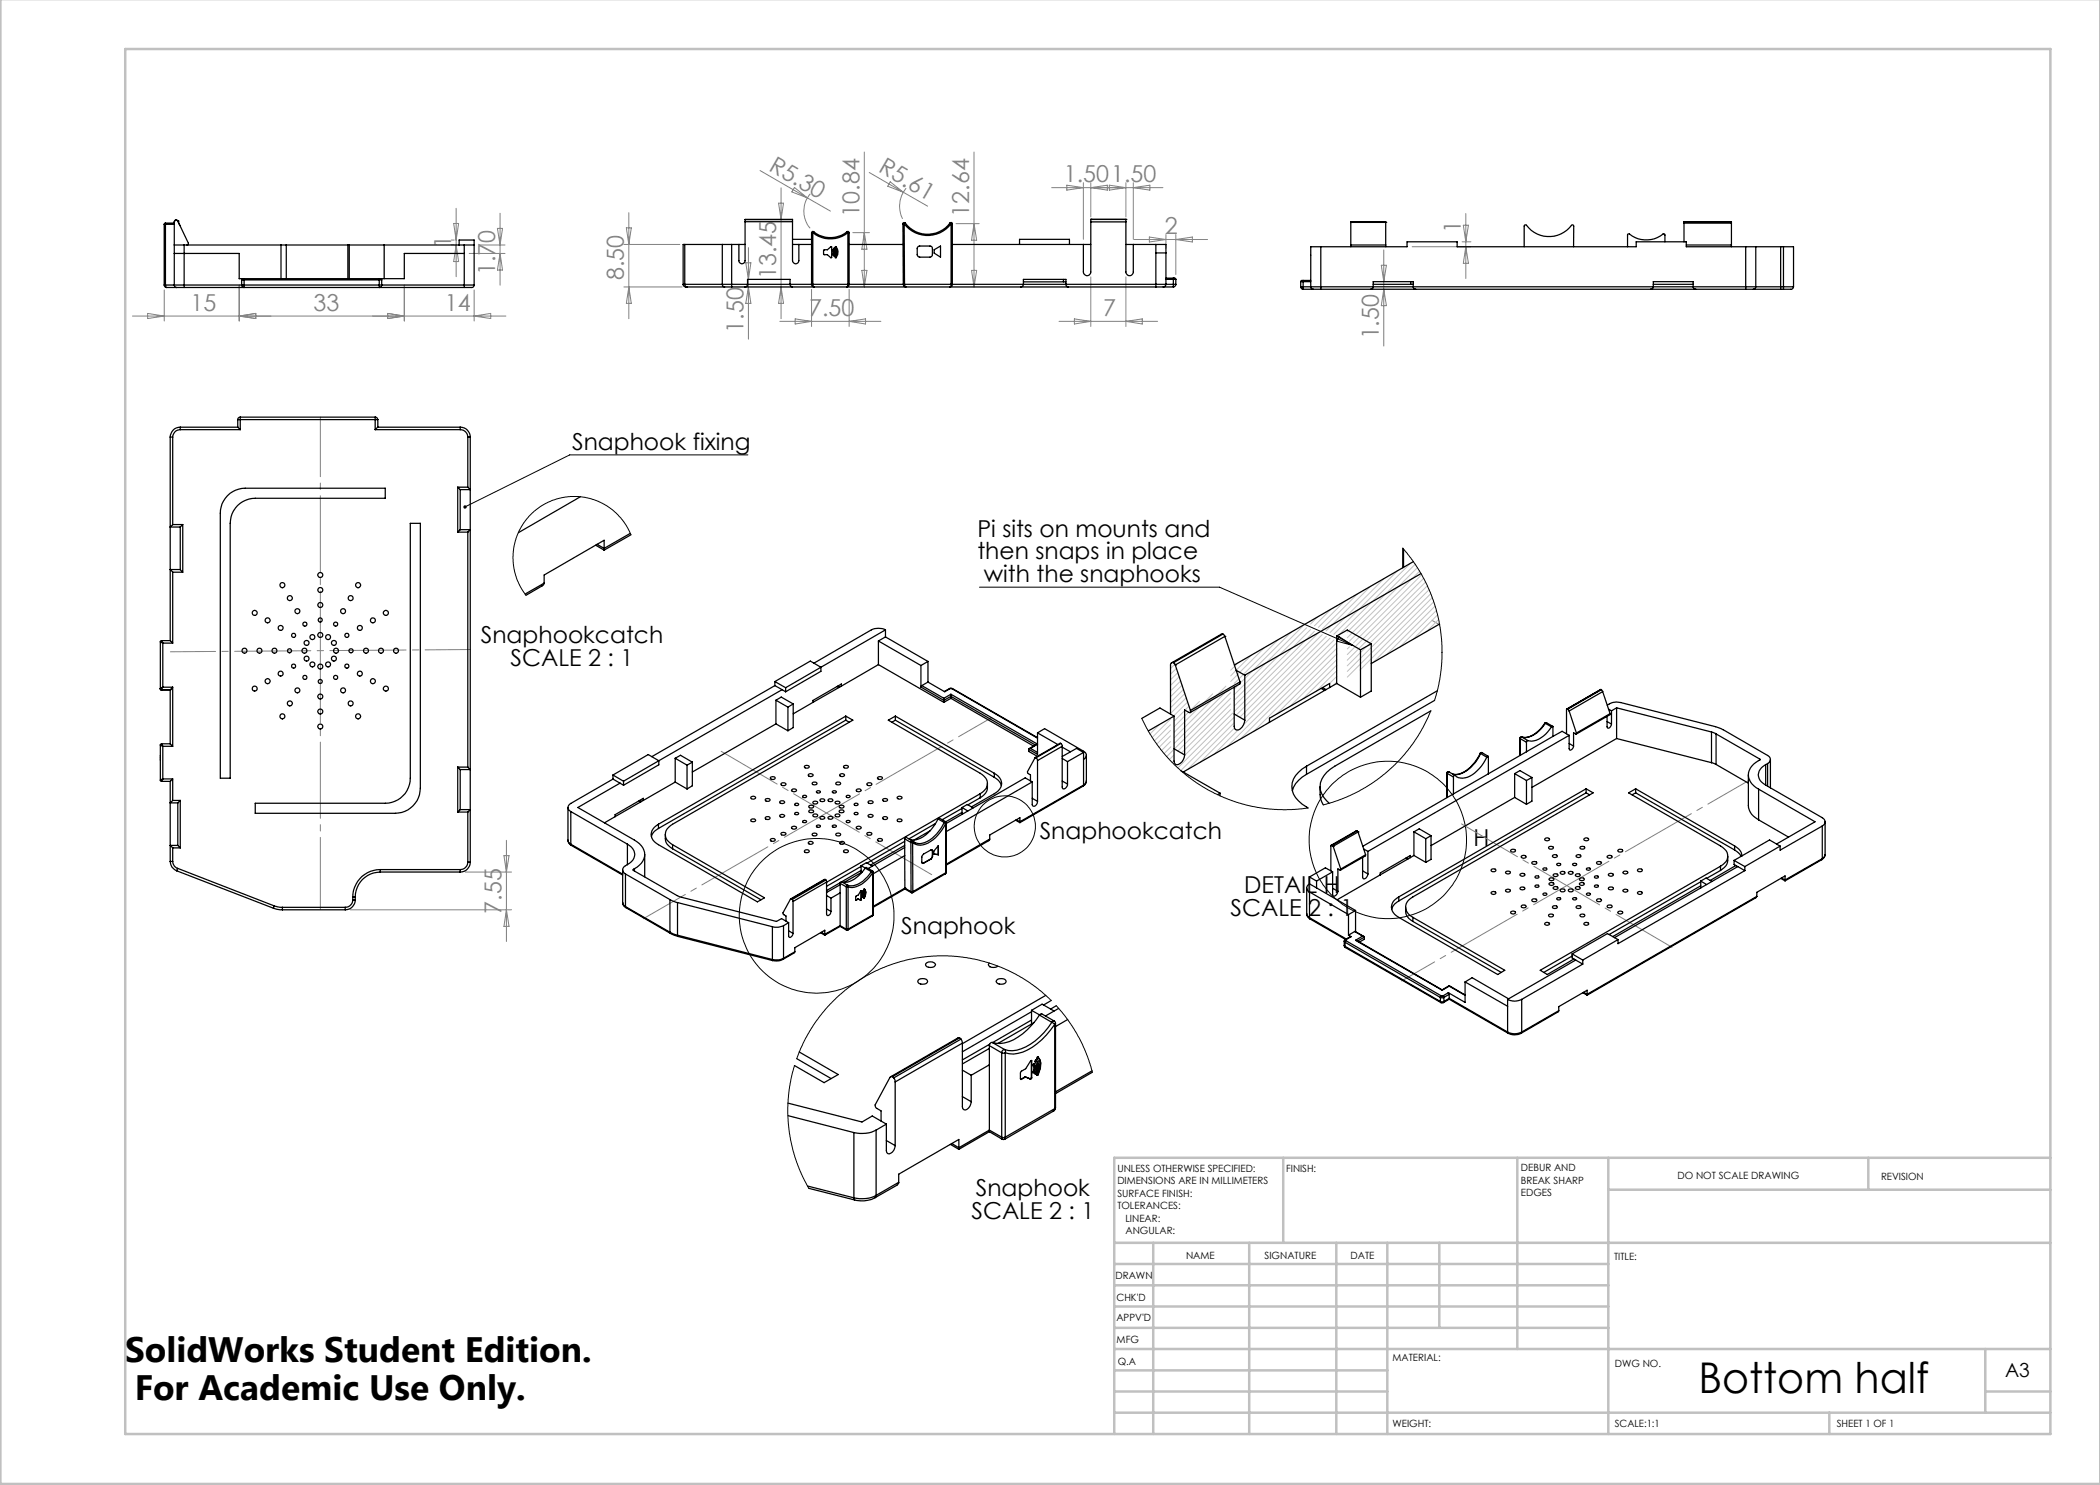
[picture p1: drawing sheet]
<svg xmlns="http://www.w3.org/2000/svg" width="420mm" height="297mm" viewBox="0 0 420 297" stroke-linecap="round" stroke-linejoin="round" font-family="sans-serif">
<defs><g id="words">
<text font-size="8.5" x="339.7" y="278.5">Bottom half</text>
<g font-size="7.1">
<text x="25" y="272.4">SolidWorks Student Edition.</text>
<text x="26.9" y="280.1">For Academic Use Only.</text>
</g>
<g font-size="4.7" fill="#808080">
<text x="153.6" y="34" transform="rotate(30 153.6 34)">R5.30</text>
<text x="175.5" y="34.3" transform="rotate(30 175.5 34.3)">R5.61</text>
<text x="212.8" y="36.5">1.501.50</text>
<text x="171.9" y="43.3" transform="rotate(-90 171.9 43.3)">10.84</text>
<text x="193.8" y="43.3" transform="rotate(-90 193.8 43.3)">12.64</text>
<text x="233" y="46.9">2</text>
<text x="292.2" y="46.6" transform="rotate(-90 292.2 46.6)">1</text>
<text x="90.2" y="49.5" transform="rotate(-90 90.2 49.5)">1</text>
<text x="99" y="55" transform="rotate(-90 99 55)">1.70</text>
<text x="124.8" y="56" transform="rotate(-90 124.8 56)">8.50</text>
<text x="155.2" y="55.9" transform="rotate(-90 155.2 55.9)">13.45</text>
<text x="38.1" y="62.2">15</text>
<text x="62.7" y="62.2">33</text>
<text x="89" y="62.2">14</text>
<text x="161.8" y="63.3">7.50</text>
<text x="220.6" y="63.3">7</text>
<text x="148.7" y="66.5" transform="rotate(-90 148.7 66.5)">1.50</text>
<text x="275.8" y="67.9" transform="rotate(-90 275.8 67.9)">1.50</text>
<text x="100.3" y="182.7" transform="rotate(-90 100.3 182.7)">7.55</text>
</g>
<g font-size="4.7">
<text x="114.4" y="89.9">Snaphook fixing</text>
<text x="195.5" y="107.3">Pi sits on mounts and</text>
<text x="195.5" y="111.8">then snaps in place</text>
<text x="196.8" y="116.4">with the snaphooks</text>
<text x="96.2" y="128.6">Snaphookcatch</text>
<text x="102.1" y="133.2">SCALE 2 : 1</text>
<text x="207.9" y="167.7">Snaphookcatch</text>
<text x="294.7" y="169.3">H</text>
<text x="248.8" y="178.7">DETAIL H</text>
<text x="246.1" y="183.2">SCALE 2 : 1</text>
<text x="180.2" y="186.8">Snaphook</text>
<text x="195.2" y="239.3">Snaphook</text>
<text x="194.3" y="243.8">SCALE 2 : 1</text>
</g>
<text font-size="3.9" x="401" y="275.4">A3</text>
<g font-size="2">
<text x="223.5" y="234.4">UNLESS OTHERWISE SPECIFIED:</text>
<text x="223.5" y="236.9">DIMENSIONS ARE IN MILLIMETERS</text>
<text x="223.5" y="239.4">SURFACE FINISH:</text>
<text x="257.2" y="234.4">FINISH:</text>
<text x="304.2" y="234.3">DEBUR AND</text>
<text x="304.2" y="236.8">BREAK SHARP</text>
<text x="304.2" y="239.3">EDGES</text>
<text x="335.5" y="235.8">DO NOT SCALE DRAWING</text>
<text x="376.2" y="236">REVISION</text>
<text x="223.5" y="241.9">TOLERANCES:</text>
<text x="225.1" y="244.4">LINEAR:</text>
<text x="225.1" y="246.9">ANGULAR:</text>
<text x="237.2" y="251.8">NAME</text>
<text x="252.9" y="251.7">SIGNATURE</text>
<text x="270.1" y="251.7">DATE</text>
<text x="223.1" y="255.9">DRAWN</text>
<text x="322.8" y="252">TITLE:</text>
<text x="223.3" y="260.1">CHK'D</text>
<text x="223.3" y="264.2">APPV'D</text>
<text x="223.3" y="268.6">MFG</text>
<text x="223.5" y="272.9">Q.A</text>
<text x="278.5" y="272.3">MATERIAL:</text>
<text x="323" y="273.4">DWG NO.</text>
<text x="278.5" y="285.3">WEIGHT:</text>
<text x="323" y="285.4">SCALE:1:1</text>
<text x="367.4" y="285.4">SHEET 1 OF 1</text>
</g>
</g></defs>
<g fill="none" stroke="#000" stroke-width=".2">
<path d="M149.6 91h-35.7l-20.9 10.4M126.2 107l-1.4-2.6-1.7-1.9-1.9-1.4-2.5-1.2-2.3-.5-2.4-.1-2.6 .5-2.5 1-2 1.4-1.2 1.2-.9 1.1-1.2 2.2-.8 2.4-.2 2.6 .4 2.9 .8 2.2 1.4 2.3M195.9 117.4h48l26.7 11.7M280.6 109.6l2.4 3.2 2.5 4.3 1.4 3.7 .9 3.6 .6 4v4.1l-.4 3.3-1.1 4.3M267.8 127.3l2.8 1.8-3.2-.9zM228.4 143.7l.9 2 1.5 2.4 1.9 2.5 1.6 1.8 3.4 3 3.9 2.6 2.7 1.3 2 .8 2.8 .9 2.5 .5 2.3 .3 2.7 .2 5-.4M286.2 142.2l-1.6 3.4-2 3.1-2.6 3.2-2.5 2.4-3 2.3-2.6 1.6-3.2 1.5-4 1.3M158.9 213.1l-.7 2.9-.6 3.9v2.9l.3 3.8 .7 3.7 .7 2.2 .9 2.2 1.5 3M210.3 200.1l-3.2-2.7-2.6-1.8-3.8-1.9-3.7-1.4-3.7-.8-3.8-.3-3.8 .1-3.7 .5-4.5 1.4-3.4 1.5-2.9 1.7-3.1 2.4-2.9 2.9-2.2 2.9-1.8 2.9-1.9 4.2M211.2 201.2l2.3 2.7 2.3 3.7 1.7 3.6 1 3.3"/>
<circle cx="201" cy="165.3" r="6.1"/>
<circle cx="277.6" cy="168" r="15.7"/>
<circle cx="163.3" cy="183.2" r="15.5"/>
</g>
<g fill="none" stroke="#808080" stroke-width=".2">
<path d="M152 34.1l9.5 5.5M156.2 37.6v26.1M158.9 37.5l2.6 2.1-3.1-1.2zM161.5 39.6l4.6 2.6M162.1 38.8a5.2 5.2 0 0 0-.1 6.8M172.9 30.4v27M173.8 34.5l6.9 3.9M178 36.4l2.7 2-3.1-1.2zM180.7 38.4l4.8 2.8M181.2 37.6a5.7 5.7 0 0 0-.7 6.2M194.8 30.4v27M210.3 37.5h22.3"/>
<path d="M213.4 37l3.3 .5-3.3 .5zM216.7 36.5v11.4M218.2 36.5v6.9M218.2 37.5l3.3-.5v1zM221.9 37l3.3 .5-3.3 .5zM225.2 36.5v6.9M226.7 36.5v11.4M226.7 37.5l3.3-.5v1zM32.8 58v6.2M47.8 57v7.2M80.9 57v7.2M90.2 48h.6"/>
<path d="M90.2 49h.6M90.7 44.7h1l-.5 3.3zM91.2 41.7v13.6M91.2 49l.5 3.3h-1zM93.8 50.7h7.2M94.8 58v6.2M95.8 49h5.2M99.5 45.7h1l-.5 3.3zM100 42.6v14.4M100 50.7l.5 3.3h-1zM124.8 57.4h11.6M124.8 48.9h11.2"/>
<path d="M125.3 45.6h1l-.5 3.3zM125.8 42.5v21.2M125.8 57.4l.5 3.3h-1zM149.2 52.6h1l-.5 3.3zM149.7 57.4l.5 3.3h-1zM149.7 49.5v18.3M155.7 40.6h1l-.5 3.3zM156.2 57.4l.5 3.3h-1zM162.3 57.9v7.4M169.8 57.9v7.4M170.6 46.5h3.3M172.4 54.1h1l-.5 3.3z"/>
<path d="M172.9 46.5l.5 3.3h-1zM191.2 44.7h4.6M194.3 54.1h1l-.5 3.3zM194.8 44.7l.5 3.3h-1zM218.2 55.4v9.9M225.2 55.4v9.9M226.8 47.9h14.7M229.9 47.4l3.3 .5-3.3 .5zM233.2 46.9v2.7M235.2 46.9v8M235.2 47.9l3.3-.5v1zM276.3 53.1h1l-.5 3.2z"/>
<path d="M276.8 50v19.2M276.8 57.9l.5 3.2h-1zM282.4 49.4h11.8M292.4 48.4h1.8M292.7 45h1l-.5 3.4zM293.2 42.7v13M293.2 49.4l.5 3.3h-1zM26.5 63.2h74.7M29.5 62.7l3.3 .5-3.3 .5zM47.8 63.2l3.4-.5v1zM77.5 62.7l3.4 .5-3.4 .5zM94.8 63.2l3.3-.5v1z"/>
<path d="M156 64.3h20.2M159 63.8l3.3 .5-3.3 .5zM169.8 64.3l3.3-.5v1zM211.8 64.3h19.7M214.9 63.8l3.3 .5-3.3 .5zM225.2 64.3l3.3-.5v1zM93.1 174.4h9.2M100.8 171.1h1l-.5 3.3zM101.3 168.1v20.2M70.1 182h32.2M101.3 182l.5 3.3h-1z"/>
</g>
<path d="M286.4 124.1l1.6 .9" fill="none" stroke="#808080" stroke-width=".2" stroke-dasharray="15.2 1.3 1.3 1.3"/>
<g fill="none" stroke="#c0c0c0" stroke-width=".2">
<path d="M271.5 118.8l-7.1 7M274.1 117.2l-8.9 9M276.8 115.7l-10.8 10.8M279.5 114.2l-12.7 12.7M282.1 112.6l-14.3 14.3M283 112.9l-13.5 13.5M283.5 113.5l-14 14.1M283.9 114.2l-14 14M284.3 114.9l-13.6 13.7M284.7 115.7l-15.2 15.2M285.1 116.4l-15.6 15.6M285.5 117.2l-16 16"/>
<path d="M285.8 117.9l-16.3 16.4M286.1 118.7l-16.6 16.7M286.5 119.5l-14.5 14.5M235 132.8l-.9 .9M235.3 133.7l-1.2 1.1M235.6 134.5l-1.5 1.5M235.9 135.3l-1.8 1.8M236.1 136.2l-2 2M236.4 137l-2.3 2.3M236.7 137.9l-2.6 2.6M237 138.7l-2.9 2.9M237.2 139.6l-3.1 3.1"/>
<path d="M242.5 138.8l-7.7 7.7M245.2 137.2l-10.4 10.4M246.1 138.5l-11.2 11.3M246.1 139.7l-10.5 10.5M246.1 137.4l-11.3 11.3M247.6 132.6l-1.5 1.5M250.3 131.1l-4.2 4.1M252.9 129.5l-6.8 6.8M255.6 128l-8.8 8.7M258.2 126.4l-11.4 11.4M260.6 125.2l-13.8 13.8M261.3 125.6l-14.5 14.5"/>
<path d="M262.1 125.9l-15.3 15.3M262.9 126.3l-16.1 16M263.5 123.4l-1.4 1.4M263.7 126.6l-16.5 16.4M264.4 126.9l-16.5 16.6M265.3 127.3l-16.6 16.6M266 127.6l-17.3 17.3M266.2 121.8l-3.3 3.4M266.8 128l-21.4 21.3M267.3 129.7l-16.5 16.6M267.3 130.8l-12 12M267.3 128.5l-19.2 19.3"/>
<path d="M267.3 131.9l-9.3 9.4M267.3 133l-6.7 6.7M267.3 134.2l-4 4M267.3 135.3l-1.4 1.4M267.3 136.4l-.6 .7M268.9 120.3l-5.2 5.2M269.9 129.4l-.4 .4M286.7 120.4l-12.1 12.1M287 121.2l-9.7 9.7M287.3 122.1l-7.3 7.3M287.5 123l-4.9 4.9M287.7 123.9l-2.4 2.5"/>
<path d="M231.9 144.9l-1.9 1.9M234.1 146.1l-2.7 2.7M234.1 148.3l-1.8 1.8M234.1 143.8l-3.7 3.7M234.1 145l-3.2 3.2M234.1 147.2l-2.3 2.3M234.2 149.4l-1.4 1.3M234.8 149.9l-1.5 1.4M234.8 151l-.9 .9M234.8 152.1l-.4 .4M235.1 152.9l-.1 .1M237.5 140.4l-2.8 2.8"/>
<path d="M237.8 141.2l-3 3M239.9 140.3l-5.1 5.1M246.1 140.8l-9.8 9.8M246.1 141.9l-9.2 9.2M246.5 142.6l-11 11M246.8 143.4l-10.7 10.7M246.8 144.6l-9.3 9.3M246.9 145.6l-6.8 6.8M247.7 146l-4.9 4.9M253.9 144.2l-.5 .5"/>
</g>
<g fill="none" stroke="#c0c0c0" stroke-width=".5">
<path d="M.1 -.1v296.9h419.9M25 9.8h385.1v277h-385.1zM256.6 231.6v17M303.5 231.6v38.2M321.7 231.6v55.2M321.7 237.9h88.4M373.7 231.6v6.3M410.1 231.6h-187.3v55.2M222.8 248.6h187.3M222.8 257.1h98.9M222.8 252.8h98.9M230.6 248.6v38.2"/>
<path d="M249.8 248.6v38.2M267.3 248.6v38.2M277.5 248.6v38.2M287.9 248.6v17M222.8 265.6h98.9M222.8 261.3h98.9M222.8 278.3h54.7M222.8 274.1h54.7M222.8 269.8h187.3M397.1 278.3h13M397.1 269.8v12.7M222.8 282.5h187.3"/>
<path d="M365.9 282.5v4.3"/>
</g>
<path d="M186.3 174.9l-42.1-24.6M292.3 164.8l42.1 24.7" fill="none" stroke="#808080" stroke-width=".2" stroke-dasharray="15.2 1.3 1.3 1.3" stroke-dashoffset="2.3"/>
<path d="M165.3 162.6l-36.6 21.2M313.4 177.1l36.6-21.1" fill="none" stroke="#808080" stroke-width=".2" stroke-dasharray="15.2 1.3 1.3 1.3" stroke-dashoffset="5.5"/>
<path d="M165.3 162.6l33-19.1M313.4 177.1l-33.1 19.1" fill="none" stroke="#808080" stroke-width=".2" stroke-dasharray="15.2 1.3 1.3 1.3" stroke-dashoffset="7.6"/>
<path d="M34.1 130.4l60-.5" fill="none" stroke="#808080" stroke-width=".2" stroke-dasharray="15.2 1.3 1.3 1.3" stroke-dashoffset="6.2"/>
<path d="M64.1 130.1v51.9" fill="none" stroke="#808080" stroke-width=".2" stroke-dasharray="15.2 1.3 1.3 1.3" stroke-dashoffset=".8"/>
<path d="M64.1 130.1v-46.7" fill="none" stroke="#808080" stroke-width=".2" stroke-dasharray="15.2 1.3 1.3 1.3" stroke-dashoffset="3.3"/>
<path d="M92.7 101.2a.34 .34 0 0 1 .6 0 .34 .34 0 0 1-.1 .5 .34 .34 0 0 1-.5-.1l.3-.2-.3 .2z" fill="#000"/>
<g fill="none" stroke="#000" stroke-width=".25">
<path d="M32.8 44.9h.3M32.8 57h.3M32.8 57l.2 .4 .3 .1M32.8 44.9v12.1M33.1 44.6l-.3 .3M33.1 57l.2 .5M33.1 44.6v.3M33.1 44.6h1.8M33.1 57h1.8M33.1 44.9h1.8M33.1 44.9v12.1M33.3 57.5h2"/>
<path d="M34.9 57h1.9M34.9 57v.3l.4 .2M34.9 50.7h12.9v5h.8M34.9 49h21.3M35.2 44l.3 .1M35.2 44l-.3 .3v12.7M35.2 44l-.3 .2v.2M35.3 57.5h1.5M35.5 44.1h.1M35.5 44.1l2.2 4.5-.1 .3-.2 .1M35.6 44.3h.1M35.6 44.3l.4 .8"/>
<path d="M36.8 57v.5M36.8 57h11.5M36.8 57.5h56.1M36.8 49v8M48.3 57l.2 .4 .3 .1v-.5M48.3 57h.5M48.3 56h.5M48.3 56v1M48.6 55.7l-.3 .3M48.6 55.7h.2M48.8 55.7v.3M48.8 57h27"/>
<path d="M48.8 56h27M48.8 55.7h27M48.8 56v1M56.2 49h1.1M56.2 49v6.7M57.3 49h12.3M57.3 49v6.7M69.6 49h.2M69.6 49v6.7M69.8 49h7M69.8 49v6.7M75.8 57v.5l.3-.1 .2-.4"/>
<path d="M75.8 57h.5M75.8 55.7v.3M75.8 56h.5M75.8 55.7h.3M75.8 56v1M76.1 55.7l.2 .3M76.3 57h16.6M76.3 56v1M76.8 49h16.1M76.8 49v6.7M91.8 49v-1h3v9M92.9 57h1.9"/>
<path d="M92.9 49h1.9M92.9 57v.5M92.9 50.7h-12v5h-4.8M92.9 49v8M94.8 57v.3l-.4 .2h-1.5M136.6 56.9l.3 .5h.5M136.6 56.9h.3M136.9 56.9l.2 .3 .3 .2M136.9 48.9h-.3v8M136.9 56.9h7.6M136.9 48.9h7.6M136.9 48.9v8"/>
<path d="M137.4 57.4h7.5M144.5 56.9h1.8M144.5 48.9h1.8M144.5 56.9v.2l.4 .3M144.5 48.9v8M144.9 57.4h1.4M146.3 56.9v.5M146.3 56.9h16M146.3 57.4h84.9M146.3 48.9v8M146.3 48.9h2.7M149 57.4h.2l.3-.4v-1.1h8.5v1.1l.5 .4"/>
<path d="M149 44.3v7.8a.62 .62 0 0 1-.6 .7 .62 .62 0 0 1-.6-.7v-3.2M149 43.9v.4M149 43.9h.1M149 44.3h9.5M149 43.9h9.5M158.5 44.3v7.8a.63 .63 0 0 0 .6 .7 .63 .63 0 0 0 .7-.7v-3.2M158.5 43.9v.4M158.5 43.9h.1M158.5 48.9h3.8M158.5 47.9h3.8M162.3 56.9l.2 .3 .3 .2-.2-.5M162.3 56.9h.3"/>
<path d="M162.3 46.5h.3M162.3 46.5v10.4M162.6 46.5a5.6 5.6 0 0 0 7 0M162.6 56.9h7M162.6 46.5v10.4M162.7 46.4l-.1 .1M162.7 46.4a5.3 5.3 0 0 0 6.7 0M162.7 46.4l-.2-.1-.2 .2M164.8 49.9h.7l.7-.6 .1 .1v2.2l-.8-.7h-.7zM166.5 49.9a.73 .73 0 0 1 .1 1.1l-.1-.1 .1-.4zM166.8 49.6a1.11 1.11 0 0 1 .1 1.7h-.1a1.46 1.46 0 0 0 0-1.6zM167.1 49.4v-.1a1.52 1.52 0 0 1 0 2.3l-.1-.1a1.96 1.96 0 0 0 0-2.1z"/>
<path d="M169.4 46.4l.2 .1M169.4 46.4l.2-.1 .2 .2M169.6 56.9l-.3 .5 .4-.2 .1-.3M169.6 56.9h.2M169.6 46.5h.2M169.6 46.5v10.4M169.8 56.9h10.9M169.8 46.5v10.4M169.8 48.9h10.8M180.6 44.8h.2M180.6 44.8l.1 12.1M180.7 56.9h.2"/>
<path d="M180.7 56.9l.5 .5-.3-.5M180.7 56.9h.1M180.8 44.8l.1 12.1M180.9 56.9h9.3M180.9 56.9h.1M181 44.6l-.2 .2M181 44.6a5.6 5.6 0 0 0 9 0M181 44.6a.26 .26 0 0 0-.2-.1 .26 .26 0 0 0-.2 .3M183.6 49.4l.3-.2 2.4 .1 .2 .3-.1 1.6-.4 .2h-2.2l-.4-.4v-1.4zM186.8 49.9l1.3-.7v2.2l-1.3-.8zM190 44.6l.2 .1M190 44.6a.27 .27 0 0 1 .3-.1 .27 .27 0 0 1 .2 .2"/>
<path d="M190.2 44.7a5.8 5.8 0 0 1-9.4 .1M190.2 56.9l-.1 .4-.1 .1 .4-.3 .1-.2M190.2 44.7h.3M190.2 56.9h.3M190.2 44.7v12.2M190.5 56.9h40.7M190.5 44.7v12.2M190.5 48.9h27.7M203.9 48.9v-1h10v1M204.2 57.4l.4-.3 .1-1.2h8.5v1.1l.3 .4h.2M204.7 56.4h8.5M212.7 55.9v.5"/>
<path d="M218.2 44.4v10a.74 .74 0 0 1-.8 .7 .74 .74 0 0 1-.7-.7v-5.5M218.2 43.9v.5M218.2 43.9h.1M218.2 44.4h7M218.2 43.9h7M225.2 44.4v10a.74 .74 0 0 0 .7 .7 .74 .74 0 0 0 .8-.7v-5.5M225.2 43.9v.5M225.2 43.9h.1M225.2 48.9h8v8M231.2 56.9v.5M231.2 56.9h2M231.2 57.4h1.5"/>
<path d="M231.2 50.6h2M231.2 48.9v8M232.7 57.4h2M233.2 56.9v.2l-.5 .3M233.2 56.9h1.5M233.2 55.9h1.5M233.2 55.6h1.5M234.7 56.9v.5M234.7 55.6v.3M234.7 55.9h.5M234.7 55.6h.3l.2 .3M234.7 56.9h.5"/>
<path d="M234.7 55.9v1M235.2 56.9l-.1 .2-.4 .3M235.2 55.9v1M260.1 57.4h.5M260.1 56.3h.5M260.1 57.4l.2 .3 .3 .2M260.1 56.3v1.1M260.6 57.4v.5M260.6 56.1v.2M260.6 56.1h-.4l-.1 .2M260.6 57.4h1.5M260.6 56.3h1.5"/>
<path d="M260.6 57.9h2M260.6 56.3v1.1M260.6 56.1h1.5M262.1 57.4h2.1M262.1 57.4l.3 .4 .2 .1M262.6 57.9h1.6M264.2 57.4v.5M264.2 49.4h-2.1v8M264.2 49.4h17.2v-1h10v1h35.8v-1h10.1v1h11.8M264.2 57.4h84.9M264.2 49.4v8M264.2 57.9h84.9"/>
<path d="M270.2 49v.4M270.2 44.5v-.2h6.9v.2M270.2 44.5h.1M270.2 49h6.9M270.2 44.5h6.9M270.2 44.5v4.5M274.1 57.9l.4-.2 .1-.3v-1.1h8v1.1l.3 .4 .2 .1M274.6 56.9h8M277.1 49v.4M277.1 44.5h.1M277.1 44.5v4.5M282.2 56.3v.6"/>
<path d="M304.8 49.4v-4.2a.26 .26 0 0 1 .2-.2 .26 .26 0 0 1 .3 0 5.7 5.7 0 0 0 9.1 0h.2l.1 .2v4.2M330.1 57.9l.5-.4 .1-1.2h7.9l.1 1.2 .5 .4M330.7 56.9h7.9M333 48.4v-1.4a.24 .24 0 0 0-.1-.2 .24 .24 0 0 0-.3 0 5.6 5.6 0 0 1-6.9 0l-.2 .2v2.4M336.8 44.4v.2M336.8 44.4h9.5M336.8 44.6h9.5M336.8 44.6v3.8M337.3 49h9M346.3 49v.4M346.3 44.4v.2M346.3 44.6v4.4"/>
<path d="M349.1 57.4h2.1M349.1 49.4h2.1M349.1 57.9h1.6M349.1 57.4v.5M349.1 49.4v8M350.7 57.9h5.4M351.2 57.4l-.2 .3-.3 .2M351.2 57.4h4.9M351.2 49.4h4.9M351.2 49.4v8M356.1 57.4v.5M356.1 49.4h.6"/>
<path d="M356.1 57.4h.6M356.1 57.9h.6M356.1 49.4v8M356.7 57.4v.5M356.7 57.4h2M356.7 49.4h2v8M356.7 49.4v8M358.7 57.4a.65 .65 0 0 1-.9 .5h-1.1M34 87.4h.5M34 87.4v40.7M34.5 87.4v17.5M36.1 85.9a1.51 1.51 0 0 0-1.6 1.5"/>
<path d="M36.1 85.4a1.99 1.99 0 0 0-2.1 2M36.1 85.4v.5M36.1 85.9h11.9M36.1 85.4h11.5M45.5 99.1a5 5 0 0 1 3.5-1.5h28v2.1h-26a5 5 0 0 0-5 5v50.9h-1.9v-52.9a4.8 4.8 0 0 1 1.4-3.6zM47.6 83.9h.4M47.6 85.4l.4 .5M47.6 83.9v1.5M48 83.4v.5M48 83.4l-.4 .2v.3M48 83.9v2M48 83.9h27"/>
<path d="M48 83.4h27M75 83.9h.6M75 83.4v.5M75 83.4l.3 .1 .3 .4M75 85.9h17M75 83.9v2M75.6 85.4l-.6 .5M75.6 85.4h16.4M75.6 83.9v1.5M91.5 97.4l.5 .5M91.5 97.4h2.1M91.5 97.4v9"/>
<path d="M92 85.9a1.51 1.51 0 0 1 1.6 1.5M92 85.4v.5M92 85.4a1.99 1.99 0 0 1 2.1 2M92 97.9v8M93.6 87.4h.5M93.6 97.4l.5 .5h-2.1M93.6 87.4v10M94.1 87.4v85M116.1 99.3l-12.4 7.2M34.5 104.9l-.5 .5h2.1M34.5 114.4v14.2M34.5 114.4h2"/>
<path d="M34.5 104.9h2M36.1 113.9h-2.1l.5 .5M36.1 113.9l.4 .5M36.1 105.4v8.5M36.5 104.9l-.4 .5M36.5 104.9v9.5M82.1 104.7h2v53a5.1 5.1 0 0 1-5 5h-28.1v-2h26a5.1 5.1 0 0 0 5.1-5.1zM91.5 106.4h2.1M92 105.9h2.1l-.5 .5M92 105.9l-.5 .5M93.6 106.4v47M108.8 116.6l-.2 .5-3.4 2"/>
<path d="M108.8 116.6l-3.8 2.2M119.1 109l1.7 1M119.4 108.9l1.4 .8M120.8 109.7v.3M120.8 109.7v-1.6l-12 6.9v1.6M126 106.7l-5.2 3M126.2 107l-5.4 3M280.6 109.6v4M280.7 109.8v3.6M282.7 112.3l-35.8 20.7M284.2 114.7l-35.2 20.3M32.1 128.4v9.5l.2 .1"/>
<path d="M32.1 137.7l.2 .2M32.1 137.7h.1M32.1 128.4l.5 .2M32.3 128.1l.3 .5M32.3 128.1l-.2 .3M32.3 137.9h.1M32.3 137.9h1.7M32.3 128.1h1.7M32.3 138h1.7M32.3 137.9v.1M32.6 137.4l-.3 .5M32.6 137.4l-.5 .3"/>
<path d="M32.6 128.6v8.8M32.6 137.4h1.9M32.6 128.6h1.9M34 137.9h.1M34 128.1l.5 .5M34 137.9v10.9M34.5 137.4l-.5 .5M34.5 137.4v11.9M155 137.1l1.4 .8M155 137.1l-24.6 14.2M155 136.3l2.1 1.2M155 136.3v.8"/>
<path d="M155 136.3l7.1-4.1 2.1 1.3v.8l-7.1 4.1M156.4 137.9l-24.6 14.2M156.4 137.9l.7 .5M157.1 137.5v.9M167.4 137.3l.4 .2M167.6 137.2l.3 .2M168.3 137.2l-5.7 3.3M168.3 137.2v-.4l-5.7 3.3v.4M175.7 132.9l-7.4 4.3M175.7 132.9l13.1 7.6M175.7 128.2v4.7M175.7 128.2l8.5 4.9"/>
<path d="M177.1 126a3.3 3.3 0 0 0-2.8 0l-11.5 6.6M177.1 126l-20 11.5M177.1 126v1.4M177.1 127.4l-1.4 .8M177.1 127.4l8.5 4.9M184.2 133.1v4.3M184.2 137.4l4.6 2.7M184.4 137.1l-.2 .3M184.4 137.1l4.4 2.6M185.6 136.4l3.3 2 1.1-.7M185.6 136.4l-1.2 .7M185.6 132.3l-1.4 .8"/>
<path d="M185.6 132.3v4.1M188.8 139.7v.4M189.9 137.7h.6M189.9 137.7h.1M189.9 137.7l-1 .6M190 137.7h.4M190.2 138.8v.5M190.2 139.3v.4M190.2 139.7l-1.4 .8M190.2 139.7l16.5 9.5M190.2 138.8l17.3 10M190.2 138.8l-1.4 .9"/>
<path d="M190.2 139.3l-1.4 .8M190.2 139.3l16.9 9.7M190.4 137.7h.1M190.4 137.7l17.1 9.9M190.5 137.7l17 9.8M234.7 132.5a.43 .43 0 0 0-.5 .1 .43 .43 0 0 0-.1 .4v9.8M234.7 132.5l.4 .5M235.1 133h.1M235.1 133l3 9.1M244.6 126.8l.4 .5M244.6 126.8h-.3l-10 5.8M244.6 126.8l-9.9 5.7"/>
<path d="M245 127.3h.1M245 127.3l-9.9 5.7M245 127.3l3 9.1M246.8 137.4v7.9l.3 .6a1.51 1.51 0 0 0 1.8-1.4l.1-.5M247.2 134.1l1.8 .9M248 136.4v.4l-10 5.7M248 136.4l-9.9 5.7M249 135v9M264.2 137.7l.7 .4M264.5 137.5l.7 .4M265.9 137.5l-12 7M265.9 137.5v-.8l-12 6.9v.9"/>
<path d="M267.3 136.7l-1.4 .8M267.3 136.7l4.8 2.7M267.3 127.2l2.2-1.2 4.7 2.8M267.3 127.2v9.5M267.3 127.2l4.8 2.8M272.1 130v9.4M274.2 128.8v9.4l-2.1 1.2M274.2 128.8l-2.1 1.2M287.5 138.1l-26.2 15.1M287.9 124.8l-13.7 7.9M320.1 137.9h.2M320.1 137.9l-6.7 3.9"/>
<path d="M320.3 137.9l.2 .4M320.3 137.9l-6.7 3.9M320.5 138.3l-6.7 3.9M320.5 138.3l1.5 4.4M32 151.2h.1M32 151.6h.1M32 152h.1M32.1 156l.2 .3M32.1 149l.5 .3M32.1 149v7M32.3 148.8l.3 .5M32.3 148.8l-.2 .2"/>
<path d="M32.3 156.3h1.7M32.3 148.8h1.7M32.6 155.8l-.3 .5M32.6 155.8l-.5 .2M32.6 155.8h1.9M32.6 149.3v6.5M32.6 149.3h1.9M34 148.8l.5 .5M34 156.3v16M34.5 155.8l-.5 .5M34.5 155.8v4.3M91.5 153.4l.5 .5"/>
<path d="M91.5 153.4v9M91.5 153.4h2.1M92 153.9v8M93.6 153.4l.5 .5h-2.1M122.6 155.8l-8.4 4.9a.87 .87 0 0 0-.6 .8 .87 .87 0 0 0 .6 .8M122.6 155.8l1.4 .8M122.6 155l2.1 1.2M122.6 155v.8M124 156.6l-8.4 4.9 11.3 6.5a2.98 2.98 0 0 1 1.4 4.6l-1.4 1.1M124 156.6l.7 .5M124.7 156.2v.9M131.8 152.1l-7.1 4.1"/>
<path d="M131.8 152.1v.9l-7.1 4.1M131.8 152.1l-2.2-1.2-7 4.1M135 156.4l-12 6.9M135 156.4l2.4 1.4M135 151.7l1.1-.6 2.4 1.3M135 151.7v4.7M135 151.7l2.4 1.3M137.4 153v4.8M138.5 152.4v4.8l-1.1 .6M138.5 152.4l-1.1 .6M150.2 159.4a.51 .51 0 0 1 .5-.2 .51 .51 0 0 1 .4 .5 .52 .52 0 0 1-.5 .1 .52 .52 0 0 1-.4-.4zM153.1 159.9a.51 .51 0 0 1 .5-.2 .51 .51 0 0 1 .4 .4 .5 .5 0 0 1-.5 .2 .5 .5 0 0 1-.4-.4z"/>
<path d="M154.1 155.5a.51 .51 0 0 1 .5-.2 .51 .51 0 0 1 .4 .4 .5 .5 0 0 1-.5 .2 .5 .5 0 0 1-.4-.4zM155.2 144.8l-16.7 9.6M155.2 144.8l2.4 1.4M155.2 140l1-.6 2.4 1.4M155.2 140v4.8M155.2 140l2.4 1.4M156.2 156.7a.52 .52 0 0 1 .6-.2 .52 .52 0 0 1 .4 .4 .52 .52 0 0 1-.6 .3 .52 .52 0 0 1-.4-.5zM157.6 141.4v4.8M158.3 158a.52 .52 0 0 1 .6-.2 .52 .52 0 0 1 .4 .4 .55 .55 0 0 1-.6 .2 .55 .55 0 0 1-.4-.4zM158.6 140.8v4.7l-1 .7M158.6 140.8l-1 .6M160.6 159.1h.5l.2 .1a.37 .37 0 0 1-.4 .3 .37 .37 0 0 1-.4-.3z"/>
<path d="M161 153.1h.4l.4 .1a.47 .47 0 0 1-.4 .4 .47 .47 0 0 1-.5-.4zM161.7 154.9a.52 .52 0 0 1 .5-.2 .52 .52 0 0 1 .4 .4 .51 .51 0 0 1-.5 .2 .51 .51 0 0 1-.4-.4zM162.5 156.6a.5 .5 0 0 1 .5-.2 .5 .5 0 0 1 .4 .4 .51 .51 0 0 1-.6 .2 .51 .51 0 0 1-.3-.4zM162.6 140.5l-4 2.3M163.3 158.3a.43 .43 0 0 1 .4-.2 .43 .43 0 0 1 .4 .4 .42 .42 0 0 1-.5 .1 .42 .42 0 0 1-.3-.3zM164 159.9a.5 .5 0 0 1 .5-.2 .5 .5 0 0 1 .4 .5 .51 .51 0 0 1-.5 .2 .51 .51 0 0 1-.4-.5zM165.6 159.9a.49 .49 0 0 1 .6-.2 .49 .49 0 0 1 .3 .5 .52 .52 0 0 1-.5 .1 .52 .52 0 0 1-.4-.4zM166.5 158.3a.42 .42 0 0 1 .4-.2 .42 .42 0 0 1 .4 .4 .43 .43 0 0 1-.5 .1 .43 .43 0 0 1-.3-.3zM167.2 156.6a.49 .49 0 0 1 .5-.2 .49 .49 0 0 1 .4 .4 .52 .52 0 0 1-.5 .2 .52 .52 0 0 1-.4-.4zM168 154.9a.51 .51 0 0 1 .5-.2 .51 .51 0 0 1 .4 .4 .52 .52 0 0 1-.6 .2 .52 .52 0 0 1-.3-.4zM168.8 153.1h.4l.5 .1a.47 .47 0 0 1-.5 .4 .47 .47 0 0 1-.5-.4zM169.2 143.2l1.4 .8-36.1 20.8a2.17 2.17 0 0 0-1.4 2.1 2.17 2.17 0 0 0 1.4 2"/>
<path d="M169.2 143.2l-37.5 21.6M169.2 143.2v.8M169.2 144l-37.5 21.7M169.2 144l.7 .5M169.3 159.1h.5l.2 .1a.37 .37 0 0 1-.4 .3 .37 .37 0 0 1-.3-.3zM171.3 158a.49 .49 0 0 1 .5-.3 .49 .49 0 0 1 .4 .5 .52 .52 0 0 1-.5 .2 .52 .52 0 0 1-.4-.4zM173.4 156.7a.52 .52 0 0 1 .5-.2 .52 .52 0 0 1 .4 .4 .52 .52 0 0 1-.5 .3 .52 .52 0 0 1-.4-.5zM175.5 155.5a.52 .52 0 0 1 .6-.2 .52 .52 0 0 1 .4 .4 .49 .49 0 0 1-.6 .2 .49 .49 0 0 1-.4-.4zM176.6 159.9a.52 .52 0 0 1 .5-.2 .52 .52 0 0 1 .4 .4 .49 .49 0 0 1-.6 .2 .49 .49 0 0 1-.3-.4zM179.1 143.2l-1.4 .8 18.3 10.7a2.12 2.12 0 0 1 1.1 3.1l-1.1 .9M179.1 143.2l19.8 11.5M179.1 143.2v.8"/>
<path d="M179.1 144l19.8 11.5M179.1 144l-.7 .5M179.5 159.4a.52 .52 0 0 1 .5-.2 .52 .52 0 0 1 .4 .5 .51 .51 0 0 1-.6 .2 .51 .51 0 0 1-.3-.5zM188.8 140.1v.4M196 158.7l-30.7 17.8M196 158.7v.9M196 159.6l-2.4 1.4M197.5 156.7a2.5 2.5 0 0 1-1.5 2.9M198.9 154.7a2.15 2.15 0 0 1 1.4 2 2.15 2.15 0 0 1-1.4 2l-4.6 2.7M198.9 155.5a2.68 2.68 0 0 1 1.4 1.6M198.9 154.7v.8M205.7 149.9v.4l1.8 1"/>
<path d="M206.1 149.7l-.4 .2M206.1 149.7l1.4 .8M206.4 156.4v4.5a.32 .32 0 0 0 .5 .4l.5-.5 .1-.5M206.4 156.4l-17.2 9.9M206.4 156.4l-1.4-.8-15.8 9.1M206.4 159.7l1.1 .6M207 151.5l-1.5 2.8 .1 .4 .5 .3v1.2M207 151.5h.1M207 151.5h.2M207.2 151.5l.3 .6M207.5 146.6l1.4-.9 7.8 4.5a.87 .87 0 0 1 .6 .9 .87 .87 0 0 1-.6 .8M207.5 148.8l-1.7 .9"/>
<path d="M207.5 146.6v4.3l-1.8-1M207.5 152.1v8.2M207.5 146.6l4.1 2.3M207.5 148.8l-1.4 .9M212.2 148.7l.2 .6M212.2 148.7l-.1-.1-5.1 2.9M212.2 148.7l-5 2.8M212.4 149.3l.1 8.3a.71 .71 0 0 0 .8-.1 .71 .71 0 0 0 .2-.7M212.4 149.3l-4.9 2.8M212.4 151.7l1.1 .6M212.4 149.4l1.7 1M212.4 156.2l1.1 .6"/>
<path d="M213.5 152.3v4.5M216.6 157.2l-12.6 7.3M216.7 157l-.1 .2M216.7 150.5v6.5M216.7 150.5l-3.2 1.8M216.7 157l-12.7 7.4M216.7 150.5l-1.4-.8-2.9 1.6M217.3 156.2l-.3 .7-.4 .3M217.3 151.1v5.1l-.2 .4-.4 .4M234.8 143.2v9l.3 .7a1.67 1.67 0 0 0 1.8-1.9M234.8 143.2l-5.1 3M234.8 143.2l-2.8-1.6-3.6 2.1"/>
<path d="M234.8 149.8l2.1 1.2M236.1 154.1l7.9 4.5M238.1 142.1a.25 .25 0 0 1 0 .3 .25 .25 0 0 1-.3 .1l-.9-.5v9M244 158.6l-.5 .3M244 158.6v.6M246.8 142.8l2.2 1.2M253.9 144.5l-17.3 9.9M261.3 153.2a4.7 4.7 0 0 0-2.9 4.9 6.2 6.2 0 0 0 3.2 3.5M261.3 154.9a5.7 5.7 0 0 0-2.8 3.2M261.3 153.2v1.7M264 157.3a4.9 4.9 0 0 0 .7 3.7M286.2 142.2l-19.3 11a5.1 5.1 0 0 0-2.9 4.1 4.4 4.4 0 0 0 1.9 3.4"/>
<path d="M286.9 140.1l-25.6 14.8M289.4 154.6l.1 .1M289.4 154.6v4.9M289.5 154.7l1.2 .7M289.5 154.7v4.8M289.8 154.4h-.3l-.1 .2M289.8 154.4h-.2l-.1 .3M289.8 154.4l1.2 .7M290.7 158.8l-18.1 10.5M290.7 155.4v3.4M291 155.1l-.3 .3M296.1 150.6a7 7 0 0 1-4.6 4.3l-1-.1"/>
<path d="M296.1 150.6v.1M296.1 150.7a6.9 6.9 0 0 1-4.8 4.2h-.7M296.1 150.7l1.3 .7M296.4 150.5l-.3 .1M296.4 150.5l-.3 .2M296.4 150.5l1.2 .8M297.4 151.4a7.3 7.3 0 0 1-4.4 4.2h-.5a1.77 1.77 0 0 1-1.5-.5M297.4 151.4l.2-.2 .1 .1v3.5M297.7 154.8l-7 4M302.9 159.5l-16.7 9.6M302.9 159.5l2.4 1.4M302.9 154.7l1.1-.6 2.4 1.4"/>
<path d="M302.9 154.7v4.8M302.9 154.7l2.4 1.4M304 147.6l.1 .1M304 147.6v3.5M304.1 147.7l1.2 .7M304.1 147.7v3.4M304.3 147.4h-.2l-.1 .2M304.3 147.4h.1M304.3 147.4l-.2 .3M304.3 147.4l1.3 .7M305.3 148.4v2M305.3 156.1v4.8"/>
<path d="M305.6 148.1l-.3 .3M306.4 155.5v4.7l-1.1 .7M306.4 155.5l-1.1 .6M309 144.6a4.9 4.9 0 0 1-4.6 2.8h-.1M309 144.6l.1 .1M309.1 144.7a5.2 5.2 0 0 1-4.4 2.8l-.4-.1M309.1 144.7l1.2 .7M309.3 144.6h-.3M309.3 144.6l-.2 .1M309.3 144.6l1.3 .7M310.3 145.4a5.2 5.2 0 0 1-4.3 2.8l-.4-.1M310.3 145.4l.3-.1v2"/>
<path d="M310.6 147.3l-12.9 7.5M313.4 141.8l-.1 .1v4.9M313.4 141.8h.2M313.6 141.8l.2 .4M313.8 147.1l.1 2.9 .5-.2 .3-.6M313.8 147.1l-40.2 23.2M313.8 147.1l-1.4-.8-1.8 1M313.8 142.2l1.5 4.4M313.8 148.7l.9 .5M315.3 146.6l-.1 .2-.5-.3v2.7M317.2 157.8l1.4 .8-36 20.8a2.17 2.17 0 0 0-1.5 2 2.17 2.17 0 0 0 1.5 2.1M317.2 157.8l-37.4 21.6"/>
<path d="M317.2 157.8v.8M317.2 158.6l-37.4 21.6M317.2 158.6l.7 .4M321.4 143.3l.1 2.2 .4 .1 .4-.8M321.4 144.3l.9 .5M321.5 141a3.1 3.1 0 0 1 2.6-.5l19.4 5 1.1 .4 8.9 5.2a.87 .87 0 0 1 .6 .8 .87 .87 0 0 1-.6 .8M321.7 141.8l.6 .4M322 142.7v.2l-6.8 3.9M322 142.7l-6.7 3.9M322.3 142.2v2.6M323.3 147.7l-16.9 9.8M323.3 147.7l19 4.8"/>
<path d="M323.3 141.6l-1 .6M323.3 141.6v6.1M323.3 141.6l19 4.8M327.1 157.8l-1.4 .8 18.4 10.6a2.1 2.1 0 0 1 1.1 3.1l-1.1 .9M327.1 157.8l19.8 11.4M327.1 157.8v.8M327.1 158.6l19.8 11.4M327.1 158.6l-.7 .4M342.3 152.5l.9 .4M342.3 146.4l.9 .4M342.3 146.4v6.1M343.2 152.9l6.5 3.7"/>
<path d="M343.2 146.8l8.7 5M343.2 146.8v6.1M349.7 155v6.6a3.6 3.6 0 0 0 2 2.4M351.7 157.8l11.3 6.6-7.7 4.4M351.7 157.8v6.2M351.9 152a3.1 3.1 0 0 0-1.8 4.3l.6 .8 1 .7M351.9 151.8v.2M353.1 152.9a2.15 2.15 0 0 0-1.5 2.1 2.15 2.15 0 0 0 1.5 2M353.1 157l11.4 6.5a.89 .89 0 0 1 .5 .9 .89 .89 0 0 1-.5 .8M353.1 152.9v4.1M353.5 152.7l-.4 .2M353.5 152.7v4.5"/>
<path d="M354.1 151.9v5.7M34 172.3a2 2 0 0 0 1.3 1.9M34 172.3h.5M34.5 172.3a1.49 1.49 0 0 0 1 1.4M34.5 160.1l-.5 .5h1.6M34.5 169.6v2.7M34.5 169.6h1.6M34.5 160.1h1.6M35.3 174.2l19.4 7.4M35.5 173.7l-.2 .5M35.5 173.7l19.4 7.5M35.6 169.1h-1.6l.5 .5"/>
<path d="M35.6 169.1l.5 .5M35.6 160.6v8.5M36.1 160.1l-.5 .5M36.1 160.1v9.5M70.6 180a1.51 1.51 0 0 1-1.6 1.5M70.6 180h.4M70.6 179.4h.4M70.6 179.4v.6M71 180a1.99 1.99 0 0 1-2 2M71 179.4v.6M76.1 173.9a5.5 5.5 0 0 0-5.5 5.5M76.1 173.9v.5"/>
<path d="M76.1 174.4a5 5 0 0 0-5.1 5M76.1 173.9h15.9M76.1 174.4h15.9M91.5 162.4h2.1M92 173.9v.5M92 161.9h2.1l-.5 .5M92 161.9l-.5 .5M93.6 172.4a1.51 1.51 0 0 1-1.6 1.5M93.6 172.4h.5M93.6 162.4v10M94.1 172.4a1.99 1.99 0 0 1-2.1 2M113.6 168.1l.1 .5 .6 .5"/>
<path d="M113.6 161.5v6.5l.1 .5 .5 .3M114.2 168.8l.1 .3M114.2 162.3l11.3 6.5M114.2 162.3v6.5M114.2 168.8l10.3 6M114.3 169.1l10.2 5.9M123 163.3l-2.1 1.3M124.5 174v6.5M125.1 174.8l8.9 5.1M125.1 174.8v6.5M125.5 172.9a.99 .99 0 0 0-.9 .8 .99 .99 0 0 0 .5 1.1M125.5 168.8a2.15 2.15 0 0 1 1.5 2.1 2.15 2.15 0 0 1-1.5 2"/>
<path d="M125.5 168.8v4.1M126.7 173.9v.2M126.7 174.1l9.1 5.2 19.5 5 1-.6 1.4 .8M126.9 173.7l-.2 .2M126.9 173.7v.5M127.8 160.2l.4 .2M128 160.1l.3 .2M128.7 160.1v-.4l-5.7 3.2v.4M128.9 170.9v4.5M131.7 164.8a2.15 2.15 0 0 0-1.5 2.1 2.15 2.15 0 0 0 1.5 2l19.8 11.5 1.4-.8-18.4-10.7M131.7 165.7a2.49 2.49 0 0 0-1.4 1.6M131.7 164.8v.9"/>
<path d="M133.1 166.9a2.46 2.46 0 0 0 1.4 2.9M134 179.9l1.5 .6M134 179.9v6.5M134.5 168.9v.9M134.5 169.8l17.7 10.1M150.2 164a.49 .49 0 0 1 .5-.3 .49 .49 0 0 1 .4 .5 .52 .52 0 0 1-.5 .2 .52 .52 0 0 1-.4-.4zM153.1 163.5a.49 .49 0 0 1 .5-.2 .49 .49 0 0 1 .4 .4 .5 .5 0 0 1-.5 .2 .5 .5 0 0 1-.4-.4zM154.1 167.9a.49 .49 0 0 1 .5-.2 .49 .49 0 0 1 .4 .4 .52 .52 0 0 1-.5 .2 .52 .52 0 0 1-.4-.4zM156 163.1a.51 .51 0 0 1 .5-.2 .51 .51 0 0 1 .4 .4 .5 .5 0 0 1-.6 .2 .5 .5 0 0 1-.3-.4zM156.1 160.2h.5l.3 .1a.47 .47 0 0 1-.5 .4 .47 .47 0 0 1-.4-.4zM156.2 166.6a.55 .55 0 0 1 .6-.1 .55 .55 0 0 1 .4 .4 .52 .52 0 0 1-.6 .2 .52 .52 0 0 1-.4-.5zM158.3 179.8h-.2l-1.5 2.8v.2l.6 .4v1"/>
<path d="M158.3 179.8l.2 .1M158.3 165.4a.54 .54 0 0 1 .6-.2 .54 .54 0 0 1 .4 .5 .54 .54 0 0 1-.6 .1 .54 .54 0 0 1-.4-.4zM158.5 179.9l.1 .4M159 160.8a.36 .36 0 0 1 .4-.2 .36 .36 0 0 1 .2 .4l-.4 .1zM159 162.6a.36 .36 0 0 1 .4-.2 .36 .36 0 0 1 .2 .5h-.4zM160.6 164.1h.3l.4 .1a.37 .37 0 0 1-.4 .3 .37 .37 0 0 1-.4-.3zM161 170h.5l.3 .1a.47 .47 0 0 1-.4 .4 .47 .47 0 0 1-.5-.4zM161.7 168.5a.5 .5 0 0 1 .5-.2 .5 .5 0 0 1 .4 .4 .51 .51 0 0 1-.5 .2 .51 .51 0 0 1-.4-.4zM161.8 162.2a.5 .5 0 0 1 .5-.2 .5 .5 0 0 1 .4 .4 .51 .51 0 0 1-.5 .2 .51 .51 0 0 1-.4-.4zM161.9 161.1l.3-.1 .5 .2a.47 .47 0 0 1-.5 .4 .47 .47 0 0 1-.4-.4zM162.6 166.7l.3-.1 .5 .2a.47 .47 0 0 1-.5 .4 .47 .47 0 0 1-.4-.4zM162.6 160.4a.52 .52 0 0 1 .5-.2 .52 .52 0 0 1 .4 .4 .49 .49 0 0 1-.5 .2 .49 .49 0 0 1-.4-.4z"/>
<path d="M162.7 162.9l.5-.1 .3 .2a.47 .47 0 0 1-.4 .4 .47 .47 0 0 1-.5-.4zM163.3 165.1a.46 .46 0 0 1 .8 .2 .42 .42 0 0 1-.5 .2 .42 .42 0 0 1-.3-.4zM164 163.4a.52 .52 0 0 1 .5-.1 .52 .52 0 0 1 .4 .4 .51 .51 0 0 1-.5 .2 .51 .51 0 0 1-.4-.5zM165 175.9l.2 .1M165 175.9l-6.8 3.9M165 175.9l-6.7 3.9M165.2 176l.1 .4M165.2 176l-6.7 3.9M165.3 176.4v6.6l.3 .1 .3-.2 .3-.6M165.3 176.4l-6.7 3.9M165.3 179.1l.9 .5M165.6 163.4a.51 .51 0 0 1 .6-.2 .51 .51 0 0 1 .3 .5 .52 .52 0 0 1-.5 .2 .52 .52 0 0 1-.4-.5z"/>
<path d="M166.2 179.6v2.7M166.5 165.1a.44 .44 0 0 1 .4-.1 .44 .44 0 0 1 .4 .3 .43 .43 0 0 1-.5 .2 .43 .43 0 0 1-.3-.4zM167 160.4a.51 .51 0 0 1 .6-.2 .51 .51 0 0 1 .4 .4 .5 .5 0 0 1-.6 .2 .5 .5 0 0 1-.4-.4zM167.1 162.9l.6-.1 .3 .2a.47 .47 0 0 1-.5 .4 .47 .47 0 0 1-.5-.4zM167.3 166.7l.3-.1 .5 .2a.47 .47 0 0 1-.5 .4 .47 .47 0 0 1-.4-.4zM167.9 162.2a.49 .49 0 0 1 .5-.3 .49 .49 0 0 1 .4 .5 .52 .52 0 0 1-.6 .2 .52 .52 0 0 1-.3-.4zM168 168.5a.49 .49 0 0 1 .5-.2 .49 .49 0 0 1 .4 .4 .52 .52 0 0 1-.5 .2 .52 .52 0 0 1-.4-.4zM168 161.1l.3-.1 .5 .2a.47 .47 0 0 1-.5 .4 .47 .47 0 0 1-.4-.4zM168 178.6l-1.8 1M168 176.7v8.4M168 176.7l1.3 .7M168 176.9l-2.7 1.6"/>
<path d="M168.1 176.5l-2.8 1.6M168.3 176.4h-.2l-.1 .3M168.3 176.4l1.2 .7M168.8 170h.6l.3 .1a.47 .47 0 0 1-.5 .4 .47 .47 0 0 1-.5-.4zM169.3 177.4h.3M169.3 177.4v8.4M169.3 164.1l.7 .1a.37 .37 0 0 1-.4 .3 .37 .37 0 0 1-.3-.3zM169.5 177.1l.1 .3M169.5 177.1l-.2 .3M169.6 177.4v8.4M170.9 162.6a.36 .36 0 0 1 .4-.2 .36 .36 0 0 1 .2 .5h-.4zM170.9 160.7h.5l.2 .1a.37 .37 0 0 1-.4 .3 .37 .37 0 0 1-.3-.3z"/>
<path d="M171.3 165.4a.51 .51 0 0 1 .5-.2 .51 .51 0 0 1 .4 .5 .52 .52 0 0 1-.5 .1 .52 .52 0 0 1-.4-.4zM171.6 179.8l-.4 .2M171.6 179.8l.5 .2M171.6 179.8h.1M171.6 179.8l-.4 .3M172.1 180h.1M172.2 174.1l-3.9 2.3M172.2 173.1v1.4M172.2 178.1l.1 1.8M172.2 178.2h.1M172.2 173.1l1.1-.6 1.2 .7M172.2 173.1l.8 .5"/>
<path d="M172.2 173.3l-6.9 4M172.3 179.9l-.2 .1M172.3 178.2l-.6 .8-.6 .3v.8h.1M172.5 179.3l-.1 .1M172.5 174.4l-3.6 2.1M172.5 179.3h.1M172.5 178.5l-.1 .1 .1 .4-.1 .4 .1-.1M172.5 178.5l.1 .3-.1 .5M172.5 178.5v.8M172.6 178.1a1.1 1.1 0 0 1 .1 1.3M172.7 178.1l-.1 .1a1.3 1.3 0 0 1 0 1.3h.1M172.7 178.1a1.17 1.17 0 0 1 0 1.4"/>
<path d="M172.7 178.1h.1M172.7 179.4l-.1 .1M172.7 179.4v.1M172.9 177.8a1.47 1.47 0 0 1 0 1.8M172.9 179.6h-.1M172.9 177.8h.1M172.9 179.6h.1M172.9 177.8l-.1 .1a1.81 1.81 0 0 1 0 1.7h.1M172.9 177.8a1.43 1.43 0 0 1 0 1.8M173 173.6a5.3 5.3 0 0 1-4.3 2.9l-.4-.1M173 173.6l.2-.1 1.3 .7M173 173.6l1.3 .7"/>
<path d="M173.4 166.6a.55 .55 0 0 1 .5-.1 .55 .55 0 0 1 .4 .4 .52 .52 0 0 1-.5 .2 .52 .52 0 0 1-.4-.5zM173.6 163.1a.55 .55 0 0 1 .6-.2 .55 .55 0 0 1 .4 .4 .52 .52 0 0 1-.6 .2 .52 .52 0 0 1-.4-.4zM173.7 160.2h.6l.3 .1a.49 .49 0 0 1-.5 .4 .49 .49 0 0 1-.5-.4zM174.3 174.3a5.3 5.3 0 0 1-4.4 2.9l-.4-.1M174.3 174.3l.3 .2M174.5 174.2l.1 .2M174.5 174.2l-.2 .1M174.6 174.5a5.3 5.3 0 0 1-4.6 3l-.4-.1M174.6 174.5v8.5M174.6 174.4v.1M174.6 174.4v8.5M175.5 167.9a.5 .5 0 0 1 .6-.2 .5 .5 0 0 1 .4 .4 .51 .51 0 0 1-.6 .2 .51 .51 0 0 1-.4-.4z"/>
<path d="M176.7 163.4l.5-.1 .3 .2a.47 .47 0 0 1-.5 .4 .47 .47 0 0 1-.4-.4zM179.5 164a.5 .5 0 0 1 .5-.2 .5 .5 0 0 1 .4 .4 .51 .51 0 0 1-.6 .2 .51 .51 0 0 1-.3-.4zM180.9 167.8l.3-.4 1.3 .8M180.9 171.1l-6.3 3.7M180.9 169.1l-6.8 3.9M180.9 169.5l-7.3 4.2M180.9 171.1l.1 6.5M180.9 167.8l1.3 .7M180.9 167.8v3.3M180.9 168.3l-7.5 4.3M181 177.6h.1M181 177.6v.2"/>
<path d="M181 177.8l-6.4 3.7M181 177.8l1.3 .7M181 177.6l1.2 .8M181 177.6l-6.4 3.7M182.2 168.5h.3M182.2 168.5v9.9M182.2 178.4h.1M182.2 178.4l.1 .1M182.3 178.5h.2M182.5 168.2h.1M182.5 168.2h-.2l-.1 .3M182.5 168.2l.5 .3"/>
<path d="M182.5 168.2v.3M182.5 168.5l.1 9.8M182.6 178.3l-.4 .1M182.6 178.4l-.1 .1M182.6 178.3v.1M182.8 168.4l.2 .1M184.7 172.6h-.2M184.7 172.6h.1M186 166.2l-3.2 1.8M186.1 171.8l-1.4 .8M186.1 171.8h.1M186.2 171.8l-1.5 .8"/>
<path d="M186.4 170l.1 .2M186.5 171.2l-.4 .6M186.5 170.2v1M186.5 170.2h.1M186.5 171.2h.1M186.5 170.2a.21 .21 0 0 0-.1-.2 .21 .21 0 0 0-.2 0l-1.5 .8-.2 .3-.1 1.3a.21 .21 0 0 0 .1 .3 .21 .21 0 0 0 .2-.1M186.5 171.2l-.3 .6M186.8 170.8v-.6l.9-1.1v1.9M186.8 170.8l.9 .2M186.8 170.8l.8 .1M187.1 164.7l-5.3 3.1M187.6 163.8a7.4 7.4 0 0 1-4.4 4.2l-1.1-.1"/>
<path d="M187.6 163.8l.3-.2 1.2 .7M187.6 163.8l1.2 .7M187.6 169.2v1.7M187.6 170.9l.1 .1M188.8 164.5l.4 .1M188.8 164.5a7.1 7.1 0 0 1-4.8 4.2l-1-.2M189 174.8l-6.5 3.7M189.1 164.3l.1 .2M189.1 164.3l-.3 .2M189.2 164.6a7.1 7.1 0 0 1-5.1 4.4 2.25 2.25 0 0 1-1.6-.5M189.2 174.6l-.2 .2M189.2 164.6v10"/>
<path d="M189.2 174.6l-6.6 3.7M189.2 174.4l-.2 .4M189.2 164.5v.1M189.2 174.4v.2M189.2 164.5v9.9M192.4 162.5l-3.2 1.9M192.4 161.7l-3.9 2.2M192.4 161.5l1.2 .7M192.4 161.5l1.1-.6 1.1 .7M192.4 161.5v1.4M197.9 167.8l-.1 .3-8.6 4.9M197.9 167.8l-8.7 5.1"/>
<path d="M203.1 164l.9 .5M203.3 164l.7 .4M204 164.4v.1M204 164.4v-.9l-6.1 3.5v.8M261.3 177.6v5.1M261.9 176.8a.87 .87 0 0 0-.6 .8 .87 .87 0 0 0 .6 .8M261.9 178.4l7.8 4.5M261.9 175.4v1.4M261.9 178.4v5.1M261.9 176.8l1.4 .8M261.9 175.4l1.4 .8M263.3 177.6l7.8 4.5"/>
<path d="M263.3 176.2v1.4M266.5 169l-.3 .2v5M266.5 169l.1 .3M266.5 174.4v4.7a.74 .74 0 0 0 .8-.1 .74 .74 0 0 0 .3-.7M266.5 174.4l-3.2 1.8M266.5 174.4l-1.4-.8-3.2 1.8M266.5 177.7l1.1 .6M266.6 169.3h.1M266.6 169.3l1.5 4.5M268.1 173.8l-.1 .2-.4-.2v4.5M271.4 166.2l.2 .2M271.4 166.2h-.2l-5 2.8"/>
<path d="M271.4 166.2l-4.9 2.8M271.6 166.4h.1M271.6 166.4l-5 2.9M271.6 166.4l1.5 4.6M272.5 171.5l.1 4.2 .6-.1 .4-.8M272.5 174.2l1.1 .6M272.7 169.8l.9 .5M273.1 171v.2l-5 2.8M273.1 171l-5 2.8M273.6 170.3v4.5M276 175l-8.6 4.9M279.8 179.4a2.15 2.15 0 0 0-1.5 2 2.15 2.15 0 0 0 1.5 2.1l19.7 11.4 1.5-.8-18.4-10.6"/>
<path d="M279.8 179.4v.8M281.2 171.6l.4 .2M281.3 171.5l.4 .2M282.1 171.5l-6.1 3.5M282.1 171.5v-.4l-6.1 3.5v.4M282.8 171.1l-.7 .4M282.8 171.1l2.4 1.4M282.8 166.4l1-.6 2.4 1.3M282.8 166.4v4.7M282.8 166.4l2.4 1.3M285.2 167.7v4.8M286.2 167.1v4.8l-1 .6"/>
<path d="M286.2 167.1l-1 .6M298.2 178.5a.51 .51 0 0 1 .6-.2 .51 .51 0 0 1 .4 .4 .5 .5 0 0 1-.6 .2 .5 .5 0 0 1-.4-.4zM298.3 173.8h.6l.3 .2a.47 .47 0 0 1-.5 .3 .47 .47 0 0 1-.5-.3zM301.1 174.4a.49 .49 0 0 1 .6-.2 .49 .49 0 0 1 .3 .4 .52 .52 0 0 1-.5 .2 .52 .52 0 0 1-.4-.4zM301.1 178a.51 .51 0 0 1 .6-.2 .51 .51 0 0 1 .3 .5 .52 .52 0 0 1-.5 .1 .52 .52 0 0 1-.4-.4zM302.2 170a.49 .49 0 0 1 .5-.2 .49 .49 0 0 1 .4 .4 .52 .52 0 0 1-.6 .2 .52 .52 0 0 1-.3-.4zM304 174.8a.51 .51 0 0 1 .6-.2 .51 .51 0 0 1 .3 .5 .52 .52 0 0 1-.5 .2 .52 .52 0 0 1-.4-.5zM304 177.6a.49 .49 0 0 1 .6-.2 .49 .49 0 0 1 .3 .4 .52 .52 0 0 1-.5 .2 .52 .52 0 0 1-.4-.4zM304.3 171.2a.51 .51 0 0 1 .5-.2 .51 .51 0 0 1 .4 .5 .52 .52 0 0 1-.6 .2 .52 .52 0 0 1-.3-.5zM306.4 172.5a.55 .55 0 0 1 .5-.2 .55 .55 0 0 1 .4 .4 .52 .52 0 0 1-.5 .2 .52 .52 0 0 1-.4-.4zM306.5 179.8h.6l.2 .1a.49 .49 0 0 1-.4 .4 .49 .49 0 0 1-.5-.4zM307.1 175.2h.3l.4 .1a.37 .37 0 0 1-.4 .3 .37 .37 0 0 1-.4-.3z"/>
<path d="M307.1 177.1l.3-.1 .4 .2a.37 .37 0 0 1-.4 .3 .37 .37 0 0 1-.4-.3zM308.6 173.7a.42 .42 0 0 1 .5-.1 .42 .42 0 0 1 .3 .3 .42 .42 0 0 1-.5 .2 .42 .42 0 0 1-.3-.4zM308.7 178.7l.4-.1 .3 .1a.37 .37 0 0 1-.4 .4 .37 .37 0 0 1-.4-.4zM309.1 167.7l.3-.1 .5 .2a.47 .47 0 0 1-.5 .4 .47 .47 0 0 1-.4-.4zM309.8 169.3h.4l.5 .1a.47 .47 0 0 1-.5 .4 .47 .47 0 0 1-.5-.4zM309.8 176.7a.52 .52 0 0 1 .6-.2 .52 .52 0 0 1 .4 .4 .51 .51 0 0 1-.6 .2 .51 .51 0 0 1-.4-.4zM310 175.6h.5l.3 .2a.47 .47 0 0 1-.5 .3 .47 .47 0 0 1-.5-.3zM310.5 171.1a.52 .52 0 0 1 .6-.2 .52 .52 0 0 1 .3 .4 .51 .51 0 0 1-.5 .2 .51 .51 0 0 1-.4-.4zM310.7 177.5a.52 .52 0 0 1 .5-.2 .52 .52 0 0 1 .4 .4 .51 .51 0 0 1-.6 .2 .51 .51 0 0 1-.3-.4zM310.7 174.9a.5 .5 0 0 1 .5-.2 .5 .5 0 0 1 .4 .5 .51 .51 0 0 1-.6 .1 .51 .51 0 0 1-.3-.4zM311.4 179.7a.43 .43 0 0 1 .4-.2 .43 .43 0 0 1 .3 .3 .42 .42 0 0 1-.4 .2 .42 .42 0 0 1-.3-.3zM311.4 172.8a.46 .46 0 0 1 .7 .2 .42 .42 0 0 1-.4 .1 .42 .42 0 0 1-.3-.3z"/>
<path d="M312.1 178a.5 .5 0 0 1 .5-.2 .5 .5 0 0 1 .4 .4 .49 .49 0 0 1-.6 .2 .49 .49 0 0 1-.3-.4zM312.1 174.4a.52 .52 0 0 1 .5-.1 .52 .52 0 0 1 .4 .4 .49 .49 0 0 1-.6 .2 .49 .49 0 0 1-.3-.5zM313.7 178a.5 .5 0 0 1 .5-.2 .5 .5 0 0 1 .4 .4 .5 .5 0 0 1-.5 .2 .5 .5 0 0 1-.4-.4zM313.7 174.4a.52 .52 0 0 1 .5-.1 .52 .52 0 0 1 .4 .4 .5 .5 0 0 1-.5 .2 .5 .5 0 0 1-.4-.5zM314.5 179.7a.42 .42 0 0 1 .5-.2 .42 .42 0 0 1 .3 .3 .43 .43 0 0 1-.4 .2 .43 .43 0 0 1-.4-.3zM314.5 172.8a.44 .44 0 0 1 .5-.2 .44 .44 0 0 1 .3 .4 .43 .43 0 0 1-.4 .1 .43 .43 0 0 1-.4-.3zM315.1 177.5a.51 .51 0 0 1 .5-.2 .51 .51 0 0 1 .4 .4 .52 .52 0 0 1-.5 .2 .52 .52 0 0 1-.4-.4zM315.1 174.9a.49 .49 0 0 1 .5-.2 .49 .49 0 0 1 .4 .5 .52 .52 0 0 1-.5 .1 .52 .52 0 0 1-.4-.4zM315.2 171.1a.52 .52 0 0 1 .6-.2 .52 .52 0 0 1 .4 .4 .52 .52 0 0 1-.6 .2 .52 .52 0 0 1-.4-.4zM315.9 176.7a.51 .51 0 0 1 .6-.2 .51 .51 0 0 1 .3 .4 .52 .52 0 0 1-.5 .2 .52 .52 0 0 1-.4-.4zM316 175.6h.6l.2 .2a.47 .47 0 0 1-.4 .3 .47 .47 0 0 1-.5-.3zM316.1 169.3h.4l.4 .1a.47 .47 0 0 1-.4 .4 .47 .47 0 0 1-.5-.4z"/>
<path d="M316.9 167.7l.4-.1 .4 .2a.47 .47 0 0 1-.4 .4 .47 .47 0 0 1-.5-.4zM317.3 178.7a.42 .42 0 0 1 .4-.1 .42 .42 0 0 1 .4 .3 .43 .43 0 0 1-.5 .2 .43 .43 0 0 1-.3-.4zM317.3 173.7a.44 .44 0 0 1 .4-.1 .44 .44 0 0 1 .4 .3 .45 .45 0 0 1-.5 .1 .45 .45 0 0 1-.3-.3zM319 177.1l.3-.1 .4 .2a.37 .37 0 0 1-.4 .3 .37 .37 0 0 1-.4-.3zM319 175.2h.3l.4 .1a.37 .37 0 0 1-.4 .3 .37 .37 0 0 1-.4-.3zM319.3 172.5a.51 .51 0 0 1 .6-.2 .51 .51 0 0 1 .4 .4 .5 .5 0 0 1-.6 .2 .5 .5 0 0 1-.4-.4zM319.4 179.8h.6l.3 .1a.47 .47 0 0 1-.5 .4 .47 .47 0 0 1-.5-.4zM321.5 171.2a.54 .54 0 0 1 .5-.2 .54 .54 0 0 1 .4 .5 .54 .54 0 0 1-.6 .2 .54 .54 0 0 1-.3-.5zM321.7 177.6a.52 .52 0 0 1 .5-.2 .52 .52 0 0 1 .5 .4 .55 .55 0 0 1-.6 .2 .55 .55 0 0 1-.4-.4zM321.7 174.8a.54 .54 0 0 1 .6-.2 .54 .54 0 0 1 .4 .5 .54 .54 0 0 1-.6 .2 .54 .54 0 0 1-.4-.5zM323.6 170a.5 .5 0 0 1 .5-.2 .5 .5 0 0 1 .4 .4 .51 .51 0 0 1-.5 .2 .51 .51 0 0 1-.4-.4zM324.6 178a.52 .52 0 0 1 .6-.2 .52 .52 0 0 1 .3 .5 .51 .51 0 0 1-.5 .1 .51 .51 0 0 1-.4-.4z"/>
<path d="M324.6 174.4a.5 .5 0 0 1 .6-.2 .5 .5 0 0 1 .3 .4 .51 .51 0 0 1-.5 .2 .51 .51 0 0 1-.4-.4zM327.5 178.5a.52 .52 0 0 1 .5-.2 .52 .52 0 0 1 .4 .4 .49 .49 0 0 1-.5 .2 .49 .49 0 0 1-.4-.4zM327.6 173.8h.6l.2 .2a.47 .47 0 0 1-.4 .3 .47 .47 0 0 1-.5-.3zM340.1 177.2l-17.6 10.1M340.1 176.4l-18.3 10.5M340.1 176.2l1.2 .7M340.1 176.2l1.1-.6 1.2 .7M340.1 176.2v1.4M344.1 173.2l-36.1 20.9 1.5 .8 5.3-3.1M344.1 173.2v.9M344.1 174.1l-2.8 1.6M345.5 171.2a2.5 2.5 0 0 1-1.4 2.9"/>
<path d="M346.8 172.1v.8l2.2 1.2M346.8 172.1l2.2 1.2M346.9 169.2l.4 .3a2.23 2.23 0 0 1 1.1 1.7M346.9 170l.8 .6 .5 .7M346.9 169.2v.8M347.2 173.1l-5.2 3M347.6 173.3l-24.7 14.2M349 174.1l-25.4 14.6v-.8M349 173.3v.8M351.4 179.3l-.2 .3-33.8 19.4M351.4 179.3l-34 19.6M351.7 164l6 3.4"/>
<path d="M356 169.2l-7 4.1M356 169.2l-2.1-1.2-7.1 4.1M356.2 175.7l.8 .5M356.3 175.6l.7 .4M357 176v.2M357 176v-.8l-5.6 3.3v.8M364.3 171.9l-7.3 4.3M364.5 171.7l-.2 .2M364.5 165.2l-8.5 4.8v-.8M364.5 165.2v6.5M364.5 171.7l-7.5 4.3M365 170.9l-.1 .5-.6 .5"/>
<path d="M365 170.9l-.1 .4-.4 .4M365 164.4v6.5M54.7 181.6l1.8 .4M54.9 181.2l1.6 .3M54.9 181.2l-.2 .4M56.5 181.5v.5M56.5 181.5h12.5M56.5 182h12.5M69 181.5v.5M124.5 180.5l.1 .5 .6 .5M124.5 180.5l.2 .4 .4 .4M125.1 181.3l.1 .2"/>
<path d="M125.1 181.3l8.9 5.1M125.2 181.5l8.9 5.2M134 186.4l1.5 .6M134 186.4l.1 .3M134.1 186.7l1.5 .6M135.5 187l.1 .3M135.5 180.5l19 4.8M135.5 187l19 4.9M135.5 180.5v6.5M135.6 187.3l19 4.8M154.5 191.9l.1 .2M154.5 185.3v6.6"/>
<path d="M156.6 191.9l-.7 .3-1.3-.1M156.7 185.1a2.99 2.99 0 0 1-2.2 .2M156.7 191.7a3.2 3.2 0 0 1-2.2 .2M156.7 191.7l-.1 .2M156.7 185.1v6.6M157.7 184.5l.1 2.9h.4l.3-.3 .1-.4M157.7 184.5l-1 .6M157.7 186.2l.9 .5M158.6 180.3v6.4M159 190.4l-.3 .2-2.1 1.3M159 190.4l-2.3 1.3M164.1 186.5l.9 .5"/>
<path d="M164.3 186.5l.7 .4M165 186.9v.1M165 186.9v-.8l-6 3.4v.9M165.3 181.8l.9 .5M168 185.1v.2M168 185.3l-3 1.7M168 185.3l1.3 .7M168 185.1l-3 1.8M168 185.1l1.3 .7M169.3 185.8h.3M169.3 185.8v.2M169.3 186h.2"/>
<path d="M169.6 185.8l-.1 .2M171.2 180l-.1 .1M171.2 180v.1M174.4 183.2l-4.9 2.8M174.6 183l-.2 .2M174.6 183l-5 2.8M174.6 182.9l-.2 .3M174.6 182.9v.1M183.6 196.1a1.24 1.24 0 0 1 1.9 .2 1.15 1.15 0 0 1-1.9 0zM185.2 192.7a1.28 1.28 0 0 1 1.9 .2 1.18 1.18 0 0 1-2 0zM197.9 192.6l-.2 .3a1.21 1.21 0 0 0 1.8 .3M199.3 196.1a1.24 1.24 0 0 1 1.9 .2 1.18 1.18 0 0 1-2 0z"/>
<path d="M209.2 199.1l-16.7 9.6M261.3 182.7l.2 .6 .5 .5M261.3 182.7l.2 .5 .4 .3M261.9 183.5l.1 .3M261.9 183.5l7.4 4.3M262 183.8l7.1 4.1M268.9 189.1l.2 .4M268.9 188.2l.1 .3M268.9 189.1l.1 .2M268.9 188.2v.9M269 189.3l.1 .2M269 188.5l19.1 11"/>
<path d="M269 189.3l19.1 11M269 188.5v.8M269 187.9l-.1 .3M269 187.9l.2 .1M269.1 189.5l19.1 11M269.2 188v.1M269.2 188.1l-.2 .4M269.2 188.1l19.1 11.1M269.7 187l.5 .3M269.7 182.9v4.1M270.2 187.3l-1.2 .6M270.2 187.3l-1 .7"/>
<path d="M270.9 186.3l1.9 1M270.9 186.3l1.6 .9M270.9 186.3l-1.2 .7M271.1 188.1l17.3 9.9M271.1 182.1l-1.4 .8M271.1 182.1v4.2M272.5 187.2l.4 .2M272.5 187.2l-1.4 .9M272.9 187.4v.5l-1 .5M272.9 187.4l-1.4 .8M279.8 180.2a2.73 2.73 0 0 0-1.5 1.6M281.1 181.4a2.5 2.5 0 0 0 1.5 2.9"/>
<path d="M282.6 183.5v.8M282.6 184.3l17.6 10.2M288.1 199.5h.7M288.1 199.5v.8M288.3 199.2h.3M288.3 199.2l-.2 .3M288.4 198h.1M288.6 199.2l.2 .3M288.8 199.5v.8M289.7 198.5l.1 .4M289.7 198.5l-1.1 .7M289.8 199.7v.1"/>
<path d="M289.8 197.1v.1M289.8 197.2l3.2 1.9M289.8 199.8l11.8 6.9M289.8 197.1l3.2 1.9M289.8 199.8l-1.1 .7M289.8 197.1l-1.4 .9M289.8 199.7l11.7 6.7M289.8 198.9v.8M289.8 197.2l-1.4 .8M289.8 198.9l-1 .6M289.8 199.7l-1 .6M293 196.4v4.1l-3.3-2"/>
<path d="M293 196.4l8.5 4.9M293 196.4l1.4-.9 7.3 4.3M301.5 199.9a3 3 0 0 0 2.8 0M301.5 199.9v6.5M302.2 182.4a.51 .51 0 0 1 .5-.2 .51 .51 0 0 1 .4 .4 .52 .52 0 0 1-.6 .2 .52 .52 0 0 1-.3-.4zM304.3 199.9v6.5M304.4 181.1l.5-.1 .3 .2a.47 .47 0 0 1-.5 .4 .47 .47 0 0 1-.4-.4zM309 184.7a.5 .5 0 0 1 .5-.2 .5 .5 0 0 1 .4 .4 .51 .51 0 0 1-.5 .2 .51 .51 0 0 1-.4-.4zM309.8 182.9l.4-.1 .5 .2a.47 .47 0 0 1-.5 .4 .47 .47 0 0 1-.5-.4zM310.5 181.3a.5 .5 0 0 1 .5-.2 .5 .5 0 0 1 .4 .4 .51 .51 0 0 1-.5 .2 .51 .51 0 0 1-.4-.4zM314.4 190.8l2.1 1.2M314.4 190.8v.8l.7 .4"/>
<path d="M314.4 191.2l-5.6 3.3M315.1 192l-13.6 7.9M315.1 192l1.4 .8M315.2 181.3a.5 .5 0 0 1 .6-.2 .5 .5 0 0 1 .4 .4 .52 .52 0 0 1-.6 .2 .52 .52 0 0 1-.4-.4zM316.1 182.9l.4-.1 .4 .2a.47 .47 0 0 1-.4 .4 .47 .47 0 0 1-.5-.4zM316.5 198.5l.9 .5M316.5 192.8l-12.2 7.1M316.5 192v.8M316.7 198.5l.7 .4M316.8 184.7a.49 .49 0 0 1 .5-.3 .49 .49 0 0 1 .4 .5 .52 .52 0 0 1-.5 .2 .52 .52 0 0 1-.4-.4zM317.4 198.9v.1M317.4 198.9v-.9l-5.7 3.3v.8"/>
<path d="M321.6 181.1l.5-.1 .3 .2a.49 .49 0 0 1-.5 .4 .49 .49 0 0 1-.4-.4zM323.6 182.4a.52 .52 0 0 1 .5-.2 .52 .52 0 0 1 .4 .4 .51 .51 0 0 1-.5 .2 .51 .51 0 0 1-.4-.4zM323.6 187.9l-7.1 4.1M323.6 187.9l-2.1-1.2-7.1 4.1M159.3 211.7l6.9 4M159.8 210.4l7.8 4.5-2.8 1.6-5.9-3.4M178.5 215.3l-.5 .1-3 5.6 .3 .6 .9 .6v2M178.5 215.3l.3 .3M178.8 215.6l.2 .8M179 216.4v12.7M191.9 207.6l.3 .2M191.9 207.6h-.3l-13.5 7.8"/>
<path d="M191.9 207.6l-13.4 7.7M192.2 207.8l.3 .8M192.2 207.8l-13.4 7.8M192.5 208.6v12.8l.3 .5a1.44 1.44 0 0 0 1.4-1.6M192.5 208.6l-13.5 7.8M192.5 214l1.7 1M192.5 219.3l1.7 1M194.2 215v5.3M197.9 213l-3.7 2M197.9 209.1v16.9M197.9 209.1l2.4 1.5M197.9 209.7l-5.4 3.1"/>
<path d="M197.9 208.8l-5.4 3.2M198.4 208.5a.61 .61 0 0 0-.5 .6M198.4 208.5l2.5 1.4M200.3 210.6h.7M200.3 210.6v16.8M200.9 209.9l.2 .2-.1 .5M200.9 209.9a.68 .68 0 0 0-.6 .7M201 210.6v16.8M204.2 215.8l-.1 .1M204.2 215.8l.1 .1M205 215.4l-.8 .4M205 215.4l1 .4"/>
<path d="M205 215.4h.1M205.1 215.4l-.8 .5M205.1 215.4l1 .4M206 215.8h.1M206.3 215.5l-.3 .3M206.3 215.5h.1M206.3 204l-7.8 4.5M206.3 202.1l2.1-1.3 2.4 1.4M206.3 202.1l1.6 .9M206.3 202.1v2.7M206.3 202.3l-13.8 8.1M206.3 215.5l-.2 .3"/>
<path d="M206.3 212.2h-.2l-1 1.5-.9 .7-.1 1.4 .2 .1M206.3 212.2v3.3M206.8 212.7a1.62 1.62 0 0 1 0 1.7M206.8 214.4l-.2 .2M206.8 204.5l-7.2 4.2M206.8 214.4h.1M206.8 212.7v.1M206.8 212.8l-.2 .1a2.25 2.25 0 0 1 0 1.7l.2-.2M206.8 212.8a1.62 1.62 0 0 1 0 1.6M207.2 212a2.4 2.4 0 0 1 0 2.6M207.2 214.6l-.2 .2M207.2 212v.1"/>
<path d="M207.2 214.6l.1 .1M207.2 212.1l-.2 .1a2.48 2.48 0 0 1 0 2.6l.3-.1M207.2 212.1a2.32 2.32 0 0 1 .1 2.6M207.6 214.9l-.2 .1M207.6 214.9h.1M207.6 211.4l-.2 .1a2.88 2.88 0 0 1 0 3.4v.2l.2-.2M207.6 211.4l.4 .5 .2 .7-.1 1.1-.5 1.2M207.6 211.4l.5 1.2-.1 1-.4 1.3M207.9 203a12.2 12.2 0 0 1-7 5.6l-1.7 .1-.8-.2M207.9 203l.5-.2 2.5 1.4M207.9 203l2.5 1.5M210.3 200.1l-1.6 .9"/>
<path d="M210.4 204.5a11.6 11.6 0 0 1-7.9 5.6l-1.6-.2M210.4 204.5l.6 .4M210.9 204.2l.2 .4M210.9 204.2l-.4 .1-.1 .2M211 204.9a13.1 13.1 0 0 1-7.4 5.8l-.9 .1-1.7-.2M211 204.9v16.8M211.1 204.6l-.1 .3M211.1 204.6v16.9M211.2 201.2l-1.1 .6M211.7 201.7l-2.6 1.5M213.5 203.9l-2.4 1.4M218.4 214.2l-7.3 4.2"/>
<path d="M218.5 214.5l-7.4 4.2M288.1 200.3h.7M288.1 200.3l.1 .2M288.2 200.5h.5M288.8 200.3l-.1 .2M301.5 206.4a3 3 0 0 0 2.8 0M301.5 206.4l.1 .3M301.6 206.7a2.83 2.83 0 0 0 2.6 0M304.3 206.4l-.1 .3M311.7 202.1v.2l-7.5 4.4M311.7 202.1l-7.4 4.3M157.6 220.6l14.8 3.8 2-1.2 2.9 1.6"/>
<path d="M157.6 223.1l13.2 3.4M161.5 237.2l9.3 2.4M161.7 237.7l9.2 2.3M170.8 239.6l.1 .4M170.8 226.5v13.1M175 239.5a5.6 5.6 0 0 1-4.1 .5M175.2 226a6.4 6.4 0 0 1-4.4 .5M175.2 239.1a6.4 6.4 0 0 1-4.4 .5M175.2 239.1l-.2 .4M175.2 226v13.1M177.3 224.8v5.3l.3 .6a1.44 1.44 0 0 0 1.4-1.6M177.3 224.8l-2.1 1.2"/>
<path d="M177.3 228.1l1.7 1M179.7 236.5l-.3 .6-4.4 2.4M179.7 236.5l-4.5 2.6M190.1 228.9l1.7 1M190.4 228.7l1.4 .8M191.8 229.5v.4M191.8 229.5v-1.6l-12.1 6.9v1.7M197.9 226v.3M197.9 226.3l2.5 1.6-.1-.5M197.9 226.3l-6.1 3.6M197.9 226l-6.1 3.5M197.9 226l2.4 1.4"/>
<path d="M200.3 227.4l.3 .1 .4-.1M200.4 227.8l.5 .1M201 227.4l-.1 .5M211 221.7l-.3 .5-9.8 5.7M211 221.7l-10 5.7M211.1 221.5l-.1 .4-.4 .3M211.1 221.5l-.1 .2"/>
<circle cx="56.5" cy="117" r=".51"/>
<circle cx="58" cy="119.6" r=".5"/>
<circle cx="64.1" cy="118" r=".5"/>
<circle cx="64.1" cy="115" r=".5"/>
<circle cx="70.1" cy="119.6" r=".5"/>
<circle cx="71.6" cy="117" r=".51"/>
<circle cx="48.9" cy="130.2" r=".51"/>
<circle cx="50.9" cy="137.7" r=".5"/>
<circle cx="50.9" cy="122.6" r=".5"/>
<circle cx="51.9" cy="130.2" r=".51"/>
<circle cx="53.5" cy="124.1" r=".5"/>
<circle cx="53.5" cy="136.2" r=".5"/>
<circle cx="54.9" cy="130.2" r=".51"/>
<circle cx="56.1" cy="134.7" r=".5"/>
<circle cx="56.1" cy="125.6" r=".5"/>
<circle cx="57.9" cy="130.1" r=".41"/>
<circle cx="58.7" cy="133.2" r=".41"/>
<circle cx="58.7" cy="127.1" r=".41"/>
<circle cx="59.5" cy="138.1" r=".5"/>
<circle cx="59.5" cy="122.2" r=".5"/>
<circle cx="60.9" cy="130.2" r=".51"/>
<circle cx="61" cy="135.5" r=".41"/>
<circle cx="61" cy="124.8" r=".41"/>
<circle cx="61.3" cy="131.7" r=".5"/>
<circle cx="61.3" cy="128.6" r=".5"/>
<circle cx="62.5" cy="127.4" r=".5"/>
<circle cx="62.5" cy="132.9" r=".5"/>
<circle cx="64" cy="124" r=".41"/>
<circle cx="64" cy="136.3" r=".4"/>
<circle cx="64.1" cy="127" r=".5"/>
<circle cx="64.1" cy="121" r=".5"/>
<circle cx="64.1" cy="139.3" r=".5"/>
<circle cx="64.1" cy="133.3" r=".5"/>
<circle cx="65.6" cy="127.4" r=".5"/>
<circle cx="65.6" cy="132.9" r=".5"/>
<circle cx="66.8" cy="131.7" r=".5"/>
<circle cx="66.8" cy="128.6" r=".5"/>
<circle cx="67.1" cy="135.5" r=".41"/>
<circle cx="67.1" cy="124.8" r=".41"/>
<circle cx="67.2" cy="130.2" r=".51"/>
<circle cx="68.6" cy="138.1" r=".5"/>
<circle cx="68.6" cy="122.2" r=".5"/>
<circle cx="69.4" cy="133.2" r=".41"/>
<circle cx="69.4" cy="127.1" r=".41"/>
<circle cx="70.2" cy="130.1" r=".41"/>
<circle cx="72" cy="134.7" r=".5"/>
<circle cx="72" cy="125.6" r=".5"/>
<circle cx="73.2" cy="130.2" r=".51"/>
<circle cx="74.6" cy="124.1" r=".5"/>
<circle cx="74.6" cy="136.2" r=".5"/>
<circle cx="76.2" cy="130.2" r=".51"/>
<circle cx="77.2" cy="137.7" r=".5"/>
<circle cx="77.2" cy="122.6" r=".5"/>
<circle cx="79.2" cy="130.2" r=".51"/>
<circle cx="56.5" cy="143.3" r=".51"/>
<circle cx="58" cy="140.7" r=".5"/>
<circle cx="64.1" cy="142.3" r=".5"/>
<circle cx="64.1" cy="145.3" r=".5"/>
<circle cx="70.1" cy="140.7" r=".5"/>
<circle cx="71.6" cy="143.3" r=".51"/>
</g>
<use href="#words"/>
</svg>
